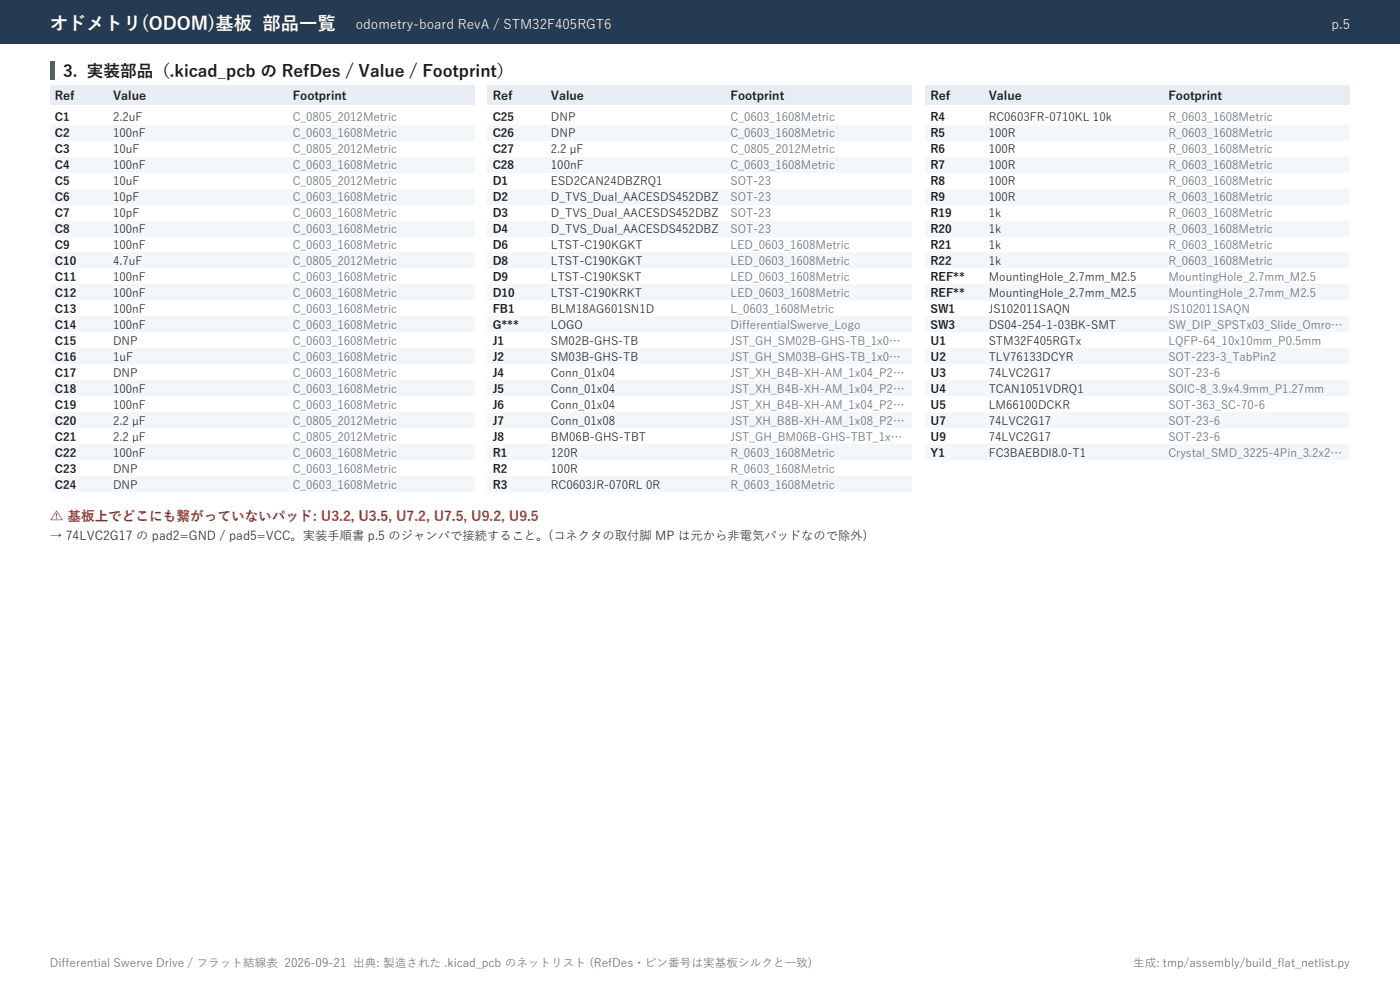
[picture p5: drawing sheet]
<svg xmlns="http://www.w3.org/2000/svg" width="297mm" height="210mm" viewBox="0 0 297 210" stroke-linecap="round" stroke-linejoin="round" font-family="sans-serif">
<defs><g id="words">
<text font-size="3.9" fill="#fff" x="10.6" y="6.3">オドメトリ(ODOM)基板 部品一覧</text>
<text font-size="3.5" fill="#1a1a1a" x="13.4" y="16.2">3. 実装部品（.kicad_pcb の RefDes / Value / Footprint）</text>
<text font-size="2.9" fill="#b3261e" x="10.6" y="110.6">⚠ 基板上でどこにも繋がっていないパッド: U3.2, U3.5, U7.2, U7.5, U9.2, U9.5</text>
<g font-size="2.8" fill="#fff">
<text x="75.5" y="6.2">odometry-board RevA / STM32F405RGT6</text>
<text x="282.5" y="6.2">p.5</text>
</g>
<text font-size="2.6" fill="#1a1a1a" x="10.6" y="114.4">→ 74LVC2G17 の pad2=GND / pad5=VCC。実装手順書 p.5 のジャンパで接続すること。(コネクタの取付脚 MP は元から非電気パッドなので除外)</text>
<g font-size="2.5" fill="#1a1a1a">
<text x="11.6" y="21.2">Ref</text>
<text x="24" y="21.2">Value</text>
<text x="62.1" y="21.2">Footprint</text>
<text x="104.5" y="21.2">Ref</text>
<text x="116.9" y="21.2">Value</text>
<text x="155" y="21.2">Footprint</text>
<text x="197.4" y="21.2">Ref</text>
<text x="209.8" y="21.2">Value</text>
<text x="247.9" y="21.2">Footprint</text>
</g>
<g font-size="2.5" fill="#5b6670">
<text x="10.6" y="205.1">Differential Swerve Drive / フラット結線表 2026-09-21 出典: 製造された .kicad_pcb のネットリスト (RefDes・ピン番号は実基板シルクと一致)</text>
<text x="240.4" y="205.1">生成: tmp/assembly/build_flat_netlist.py</text>
</g>
<g font-size="2.4" fill="#1a1a1a">
<text x="11.6" y="25.8">C1</text>
<text x="11.6" y="29.1">C2</text>
<text x="24" y="25.8">2.2uF</text>
<text x="24" y="29.1">100nF</text>
<text x="104.5" y="25.8">C25</text>
<text x="104.5" y="29.1">C26</text>
<text x="116.9" y="25.8">DNP</text>
<text x="116.9" y="29.1">DNP</text>
<text x="197.4" y="25.8">R4</text>
<text x="197.4" y="29.1">R5</text>
<text x="209.8" y="25.8">RC0603FR-0710KL 10k</text>
<text x="209.8" y="29.1">100R</text>
<text x="11.6" y="32.5">C3</text>
<text x="11.6" y="35.9">C4</text>
<text x="24" y="32.5">10uF</text>
<text x="24" y="35.9">100nF</text>
<text x="104.5" y="32.5">C27</text>
<text x="104.5" y="35.9">C28</text>
<text x="116.9" y="32.5">2.2 µF</text>
<text x="116.9" y="35.9">100nF</text>
<text x="197.4" y="32.5">R6</text>
<text x="197.4" y="35.9">R7</text>
<text x="209.8" y="32.5">100R</text>
<text x="209.8" y="35.9">100R</text>
<text x="11.6" y="39.3">C5</text>
<text x="24" y="39.3">10uF</text>
<text x="104.5" y="39.3">D1</text>
<text x="116.9" y="39.3">ESD2CAN24DBZRQ1</text>
<text x="197.4" y="39.3">R8</text>
<text x="209.8" y="39.3">100R</text>
<text x="11.6" y="42.7">C6</text>
<text x="11.6" y="46.1">C7</text>
<text x="24" y="42.7">10pF</text>
<text x="24" y="46.1">10pF</text>
<text x="104.5" y="42.7">D2</text>
<text x="104.5" y="46.1">D3</text>
<text x="116.9" y="42.7">D_TVS_Dual_AACESDS452DBZ</text>
<text x="116.9" y="46.1">D_TVS_Dual_AACESDS452DBZ</text>
<text x="197.4" y="42.7">R9</text>
<text x="197.4" y="46.1">R19</text>
<text x="209.8" y="42.7">100R</text>
<text x="209.8" y="46.1">1k</text>
<text x="11.6" y="49.5">C8</text>
<text x="11.6" y="52.8">C9</text>
<text x="24" y="49.5">100nF</text>
<text x="24" y="52.8">100nF</text>
<text x="104.5" y="49.5">D4</text>
<text x="104.5" y="52.8">D6</text>
<text x="116.9" y="49.5">D_TVS_Dual_AACESDS452DBZ</text>
<text x="116.9" y="52.8">LTST-C190KGKT</text>
<text x="197.4" y="49.5">R20</text>
<text x="197.4" y="52.8">R21</text>
<text x="209.8" y="49.5">1k</text>
<text x="209.8" y="52.8">1k</text>
<text x="11.6" y="56.2">C10</text>
<text x="11.6" y="59.6">C11</text>
<text x="24" y="56.2">4.7uF</text>
<text x="24" y="59.6">100nF</text>
<text x="104.5" y="56.2">D8</text>
<text x="104.5" y="59.6">D9</text>
<text x="116.9" y="56.2">LTST-C190KGKT</text>
<text x="116.9" y="59.6">LTST-C190KSKT</text>
<text x="197.4" y="56.2">R22</text>
<text x="197.4" y="59.6">REF**</text>
<text x="209.8" y="56.2">1k</text>
<text x="209.8" y="59.6">MountingHole_2.7mm_M2.5</text>
<text x="11.6" y="63">C12</text>
<text x="24" y="63">100nF</text>
<text x="104.5" y="63">D10</text>
<text x="116.9" y="63">LTST-C190KRKT</text>
<text x="197.4" y="63">REF**</text>
<text x="209.8" y="63">MountingHole_2.7mm_M2.5</text>
<text x="11.6" y="66.4">C13</text>
<text x="11.6" y="69.8">C14</text>
<text x="24" y="66.4">100nF</text>
<text x="24" y="69.8">100nF</text>
<text x="104.5" y="66.4">FB1</text>
<text x="104.5" y="69.8">G***</text>
<text x="116.9" y="66.4">BLM18AG601SN1D</text>
<text x="116.9" y="69.8">LOGO</text>
<text x="197.4" y="66.4">SW1</text>
<text x="197.4" y="69.8">SW3</text>
<text x="209.8" y="66.4">JS102011SAQN</text>
<text x="209.8" y="69.8">DS04-254-1-03BK-SMT</text>
<text x="11.6" y="73.2">C15</text>
<text x="11.6" y="76.6">C16</text>
<text x="24" y="73.2">DNP</text>
<text x="24" y="76.6">1uF</text>
<text x="104.5" y="73.2">J1</text>
<text x="104.5" y="76.6">J2</text>
<text x="116.9" y="73.2">SM02B-GHS-TB</text>
<text x="116.9" y="76.6">SM03B-GHS-TB</text>
<text x="197.4" y="73.2">U1</text>
<text x="197.4" y="76.6">U2</text>
<text x="209.8" y="73.2">STM32F405RGTx</text>
<text x="209.8" y="76.6">TLV76133DCYR</text>
<text x="11.6" y="79.9">C17</text>
<text x="11.6" y="83.3">C18</text>
<text x="24" y="79.9">DNP</text>
<text x="24" y="83.3">100nF</text>
<text x="104.5" y="79.9">J4</text>
<text x="104.5" y="83.3">J5</text>
<text x="116.9" y="79.9">Conn_01x04</text>
<text x="116.9" y="83.3">Conn_01x04</text>
<text x="197.4" y="79.9">U3</text>
<text x="197.4" y="83.3">U4</text>
<text x="209.8" y="79.9">74LVC2G17</text>
<text x="209.8" y="83.3">TCAN1051VDRQ1</text>
<text x="11.6" y="86.7">C19</text>
<text x="24" y="86.7">100nF</text>
<text x="104.5" y="86.7">J6</text>
<text x="116.9" y="86.7">Conn_01x04</text>
<text x="197.4" y="86.7">U5</text>
<text x="209.8" y="86.7">LM66100DCKR</text>
<text x="11.6" y="90.1">C20</text>
<text x="11.6" y="93.5">C21</text>
<text x="24" y="90.1">2.2 µF</text>
<text x="24" y="93.5">2.2 µF</text>
<text x="104.5" y="90.1">J7</text>
<text x="104.5" y="93.5">J8</text>
<text x="116.9" y="90.1">Conn_01x08</text>
<text x="116.9" y="93.5">BM06B-GHS-TBT</text>
<text x="197.4" y="90.1">U7</text>
<text x="197.4" y="93.5">U9</text>
<text x="209.8" y="90.1">74LVC2G17</text>
<text x="209.8" y="93.5">74LVC2G17</text>
<text x="11.6" y="96.9">C22</text>
<text x="11.6" y="100.3">C23</text>
<text x="24" y="96.9">100nF</text>
<text x="24" y="100.3">DNP</text>
<text x="104.5" y="96.9">R1</text>
<text x="104.5" y="100.3">R2</text>
<text x="116.9" y="96.9">120R</text>
<text x="116.9" y="100.3">100R</text>
<text x="197.4" y="96.9">Y1</text>
<text x="209.8" y="96.9">FC3BAEBDI8.0-T1</text>
<text x="11.6" y="103.6">C24</text>
<text x="24" y="103.6">DNP</text>
<text x="104.5" y="103.6">R3</text>
<text x="116.9" y="103.6">RC0603JR-070RL 0R</text>
</g>
<g font-size="2.4" fill="#5b6670">
<text x="62.1" y="25.8">C_0805_2012Metric</text>
<text x="62.1" y="29.1">C_0603_1608Metric</text>
<text x="155" y="25.8">C_0603_1608Metric</text>
<text x="155" y="29.1">C_0603_1608Metric</text>
<text x="247.9" y="25.8">R_0603_1608Metric</text>
<text x="247.9" y="29.1">R_0603_1608Metric</text>
<text x="62.1" y="32.5">C_0805_2012Metric</text>
<text x="62.1" y="35.9">C_0603_1608Metric</text>
<text x="155" y="32.5">C_0805_2012Metric</text>
<text x="155" y="35.9">C_0603_1608Metric</text>
<text x="247.9" y="32.5">R_0603_1608Metric</text>
<text x="247.9" y="35.9">R_0603_1608Metric</text>
<text x="62.1" y="39.3">C_0805_2012Metric</text>
<text x="155" y="39.3">SOT-23</text>
<text x="247.9" y="39.3">R_0603_1608Metric</text>
<text x="62.1" y="42.7">C_0603_1608Metric</text>
<text x="62.1" y="46.1">C_0603_1608Metric</text>
<text x="155" y="42.7">SOT-23</text>
<text x="155" y="46.1">SOT-23</text>
<text x="247.9" y="42.7">R_0603_1608Metric</text>
<text x="247.9" y="46.1">R_0603_1608Metric</text>
<text x="62.1" y="49.5">C_0603_1608Metric</text>
<text x="62.1" y="52.8">C_0603_1608Metric</text>
<text x="155" y="49.5">SOT-23</text>
<text x="155" y="52.8">LED_0603_1608Metric</text>
<text x="247.9" y="49.5">R_0603_1608Metric</text>
<text x="247.9" y="52.8">R_0603_1608Metric</text>
<text x="62.1" y="56.2">C_0805_2012Metric</text>
<text x="62.1" y="59.6">C_0603_1608Metric</text>
<text x="155" y="56.2">LED_0603_1608Metric</text>
<text x="155" y="59.6">LED_0603_1608Metric</text>
<text x="247.9" y="56.2">R_0603_1608Metric</text>
<text x="247.9" y="59.6">MountingHole_2.7mm_M2.5</text>
<text x="62.1" y="63">C_0603_1608Metric</text>
<text x="155" y="63">LED_0603_1608Metric</text>
<text x="247.9" y="63">MountingHole_2.7mm_M2.5</text>
<text x="62.1" y="66.4">C_0603_1608Metric</text>
<text x="62.1" y="69.8">C_0603_1608Metric</text>
<text x="155" y="66.4">L_0603_1608Metric</text>
<text x="155" y="69.8">DifferentialSwerve_Logo</text>
<text x="247.9" y="66.4">JS102011SAQN</text>
<text x="247.9" y="69.8">SW_DIP_SPSTx03_Slide_Omro…</text>
<text x="62.1" y="73.2">C_0603_1608Metric</text>
<text x="62.1" y="76.6">C_0603_1608Metric</text>
<text x="155" y="73.2">JST_GH_SM02B-GHS-TB_1x0…</text>
<text x="155" y="76.6">JST_GH_SM03B-GHS-TB_1x0…</text>
<text x="247.9" y="73.2">LQFP-64_10x10mm_P0.5mm</text>
<text x="247.9" y="76.6">SOT-223-3_TabPin2</text>
<text x="62.1" y="79.9">C_0603_1608Metric</text>
<text x="62.1" y="83.3">C_0603_1608Metric</text>
<text x="155" y="79.9">JST_XH_B4B-XH-AM_1x04_P2…</text>
<text x="155" y="83.3">JST_XH_B4B-XH-AM_1x04_P2…</text>
<text x="247.9" y="79.9">SOT-23-6</text>
<text x="247.9" y="83.3">SOIC-8_3.9x4.9mm_P1.27mm</text>
<text x="62.1" y="86.7">C_0603_1608Metric</text>
<text x="155" y="86.7">JST_XH_B4B-XH-AM_1x04_P2…</text>
<text x="247.9" y="86.7">SOT-363_SC-70-6</text>
<text x="62.1" y="90.1">C_0805_2012Metric</text>
<text x="62.1" y="93.5">C_0805_2012Metric</text>
<text x="155" y="90.1">JST_XH_B8B-XH-AM_1x08_P2…</text>
<text x="155" y="93.5">JST_GH_BM06B-GHS-TBT_1x…</text>
<text x="247.9" y="90.1">SOT-23-6</text>
<text x="247.9" y="93.5">SOT-23-6</text>
<text x="62.1" y="96.9">C_0603_1608Metric</text>
<text x="62.1" y="100.3">C_0603_1608Metric</text>
<text x="155" y="96.9">R_0603_1608Metric</text>
<text x="155" y="100.3">R_0603_1608Metric</text>
<text x="247.9" y="96.9">Crystal_SMD_3225-4Pin_3.2x2…</text>
<text x="62.1" y="103.6">C_0603_1608Metric</text>
<text x="155" y="103.6">R_0603_1608Metric</text>
</g>
</g></defs>
<path d="M0 0h297v9.2h-297z" fill-rule="evenodd" fill="#243b53"/>
<path d="M10.6 13.1h1v3.8h-1z" fill-rule="evenodd" fill="#1f5c8b"/>
<path d="M10.6 18h90v4.2h-90z" fill-rule="evenodd" fill="#e7edf2"/>
<g fill="#f4f7f9">
<path d="M10.6 26.5h90v3.3h-90z" fill-rule="evenodd"/>
<path d="M10.6 33.2h90v3.4h-90z" fill-rule="evenodd"/>
<path d="M10.6 40h90v3.4h-90z" fill-rule="evenodd"/>
<path d="M10.6 46.8h90v3.4h-90z" fill-rule="evenodd"/>
<path d="M10.6 53.6h90v3.3h-90z" fill-rule="evenodd"/>
<path d="M10.6 60.3h90v3.4h-90z" fill-rule="evenodd"/>
<path d="M10.6 67.1h90v3.4h-90z" fill-rule="evenodd"/>
<path d="M10.6 73.9h90v3.4h-90z" fill-rule="evenodd"/>
<path d="M10.6 80.6h90v3.4h-90z" fill-rule="evenodd"/>
<path d="M10.6 87.4h90v3.4h-90z" fill-rule="evenodd"/>
<path d="M10.6 94.2h90v3.4h-90z" fill-rule="evenodd"/>
<path d="M10.6 101h90v3.4h-90z" fill-rule="evenodd"/>
</g>
<path d="M103.5 18h90v4.2h-90z" fill-rule="evenodd" fill="#e7edf2"/>
<g fill="#f4f7f9">
<path d="M103.5 26.5h90v3.3h-90z" fill-rule="evenodd"/>
<path d="M103.5 33.2h90v3.4h-90z" fill-rule="evenodd"/>
<path d="M103.5 40h90v3.4h-90z" fill-rule="evenodd"/>
<path d="M103.5 46.8h90v3.4h-90z" fill-rule="evenodd"/>
<path d="M103.5 53.6h90v3.3h-90z" fill-rule="evenodd"/>
<path d="M103.5 60.3h90v3.4h-90z" fill-rule="evenodd"/>
<path d="M103.5 67.1h90v3.4h-90z" fill-rule="evenodd"/>
<path d="M103.5 73.9h90v3.4h-90z" fill-rule="evenodd"/>
<path d="M103.5 80.6h90v3.4h-90z" fill-rule="evenodd"/>
<path d="M103.5 87.4h90v3.4h-90z" fill-rule="evenodd"/>
<path d="M103.5 94.2h90v3.4h-90z" fill-rule="evenodd"/>
<path d="M103.5 101h90v3.4h-90z" fill-rule="evenodd"/>
</g>
<path d="M196.4 18h90v4.2h-90z" fill-rule="evenodd" fill="#e7edf2"/>
<g fill="#f4f7f9">
<path d="M196.4 26.5h90v3.3h-90z" fill-rule="evenodd"/>
<path d="M196.4 33.2h90v3.4h-90z" fill-rule="evenodd"/>
<path d="M196.4 40h90v3.4h-90z" fill-rule="evenodd"/>
<path d="M196.4 46.8h90v3.4h-90z" fill-rule="evenodd"/>
<path d="M196.4 53.6h90v3.3h-90z" fill-rule="evenodd"/>
<path d="M196.4 60.3h90v3.4h-90z" fill-rule="evenodd"/>
<path d="M196.4 67.1h90v3.4h-90z" fill-rule="evenodd"/>
<path d="M196.4 73.9h90v3.4h-90z" fill-rule="evenodd"/>
<path d="M196.4 80.6h90v3.4h-90z" fill-rule="evenodd"/>
<path d="M196.4 87.4h90v3.4h-90z" fill-rule="evenodd"/>
<path d="M196.4 94.2h90v3.4h-90z" fill-rule="evenodd"/>
</g>
<use href="#words"/>
</svg>
